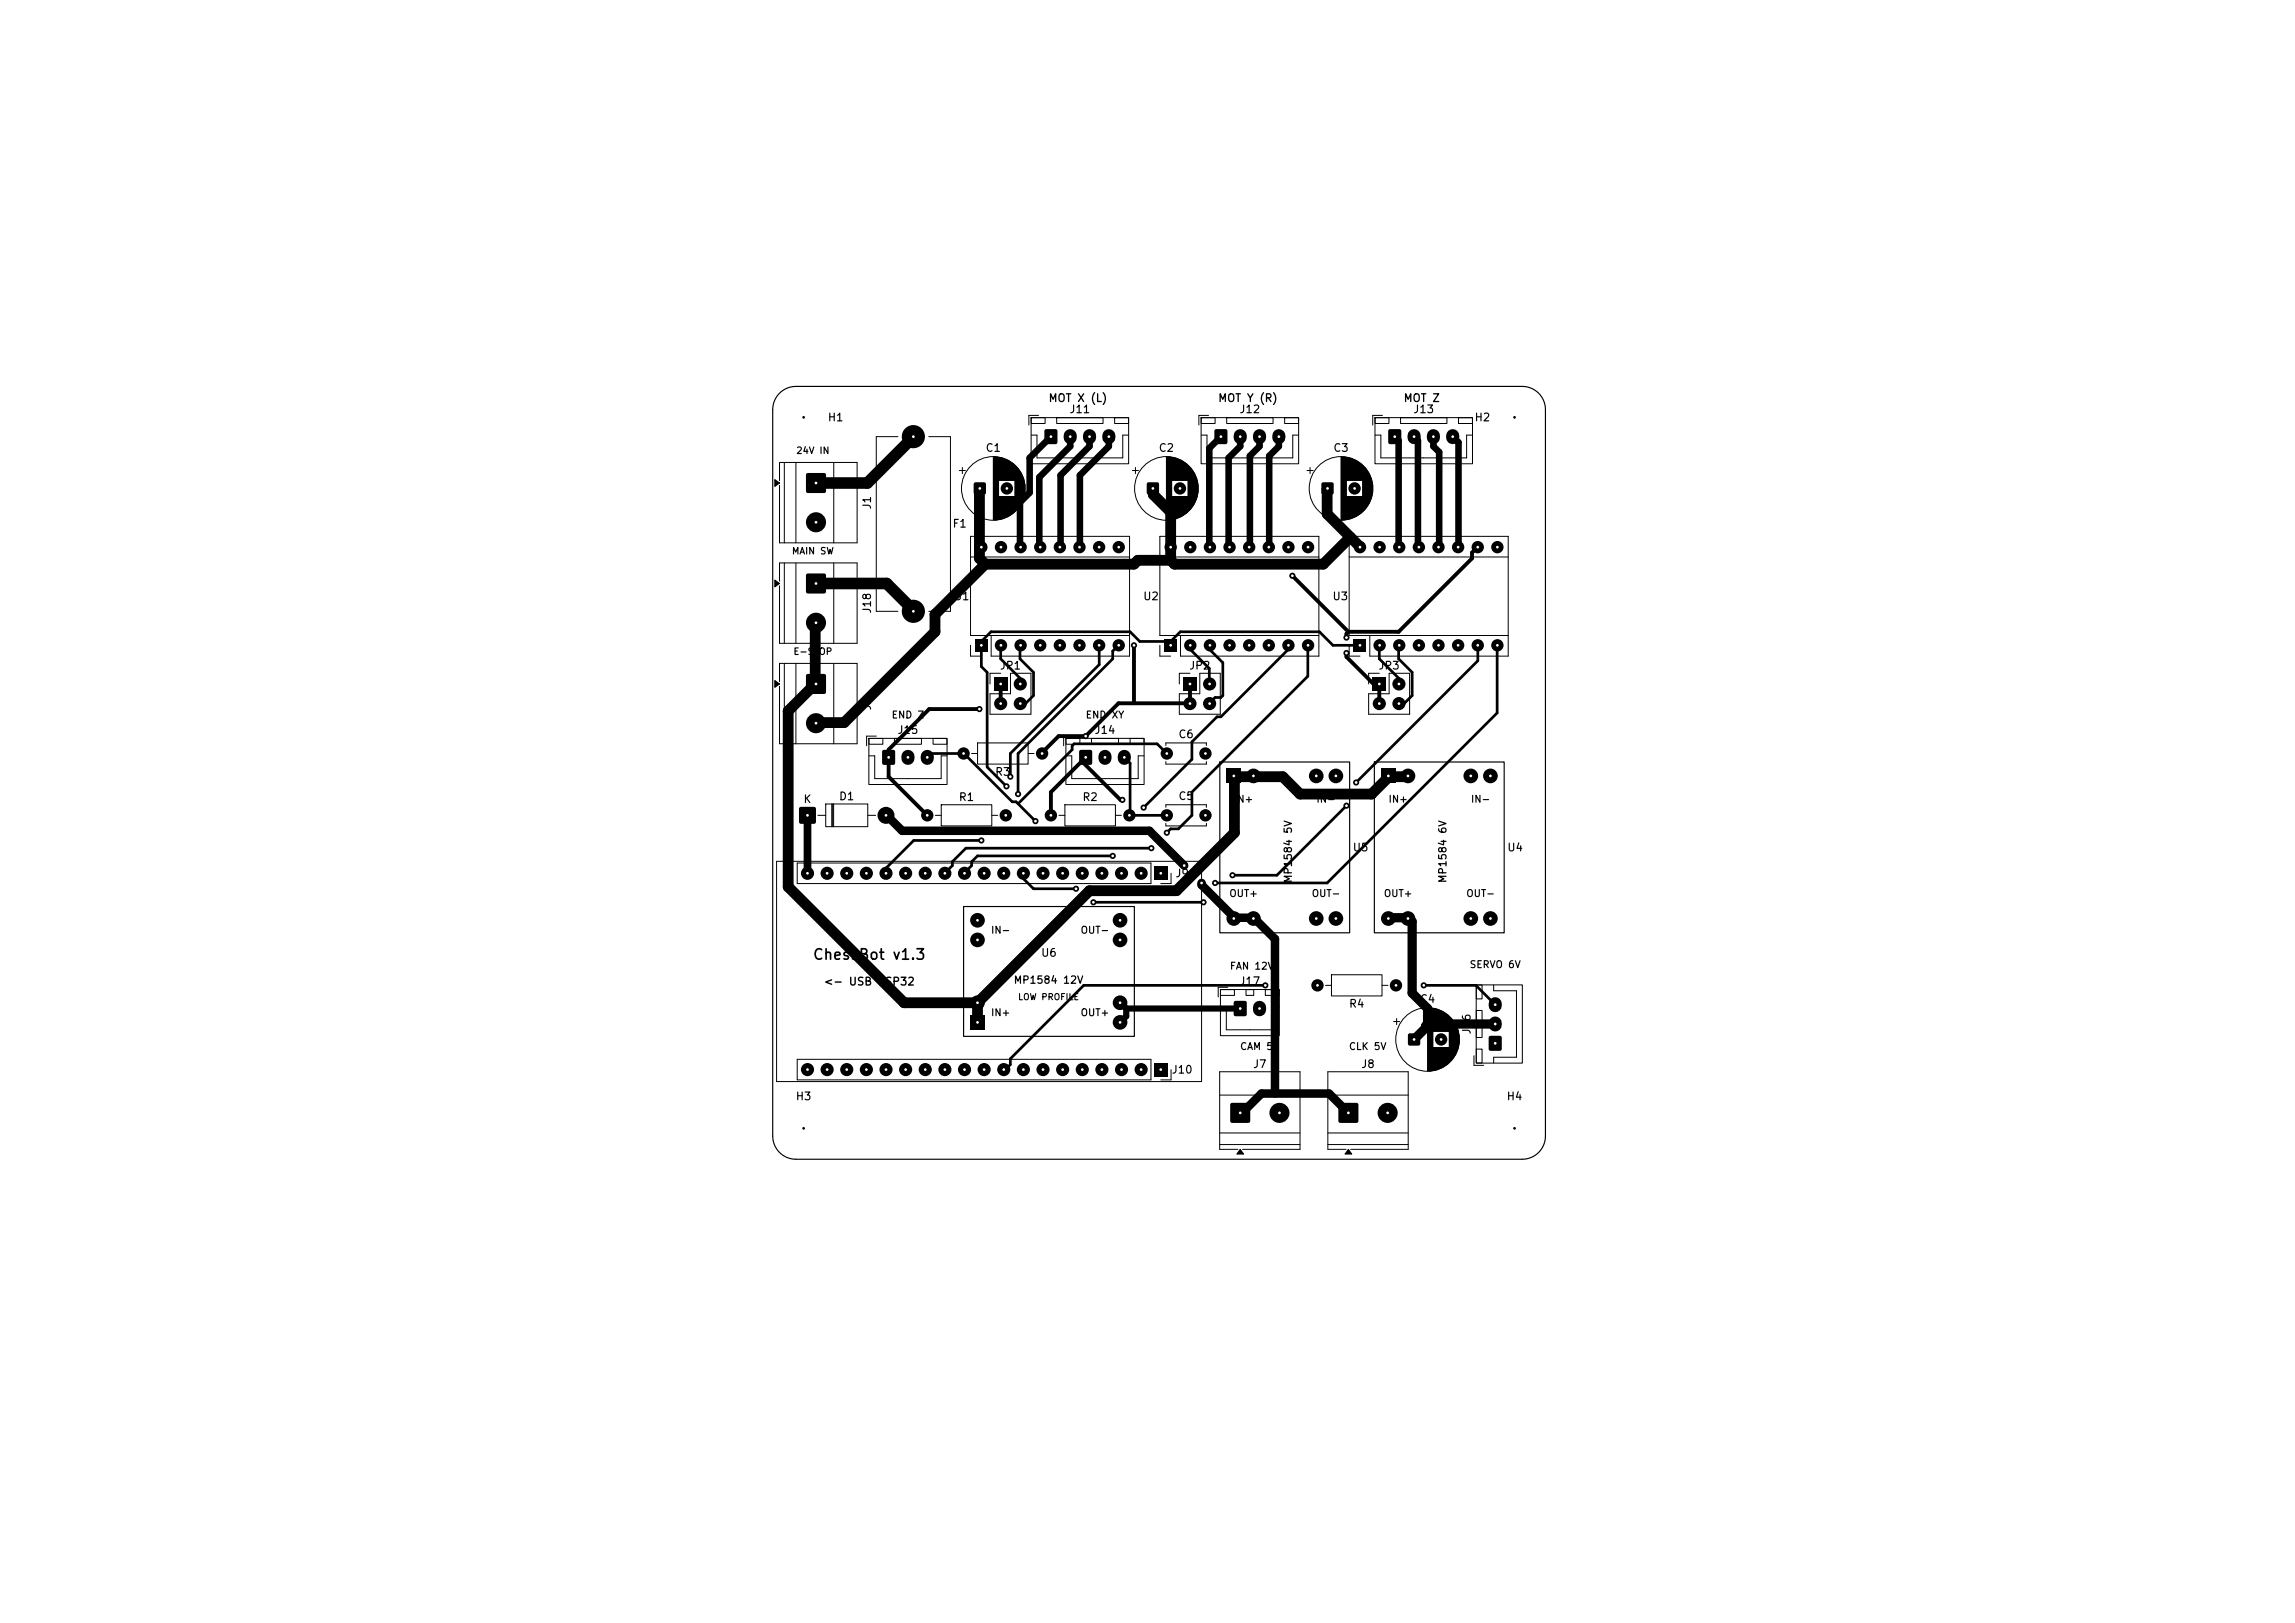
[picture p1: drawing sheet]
<svg xmlns="http://www.w3.org/2000/svg" width="297mm" height="210mm" viewBox="0 0 297 210" stroke-linecap="round" stroke-linejoin="round" font-family="sans-serif">
<defs><g id="words">
<text font-size="1.3" x="105.1" y="124.5">ChessBot v1.3</text>
<g font-size="1">
<text x="135.6" y="52.3">MOT X (L)</text>
<text x="138.3" y="53.7">J11</text>
<text x="157.6" y="52.3">MOT Y (R)</text>
<text x="160.3" y="53.7">J12</text>
<text x="181.6" y="52.3">MOT Z</text>
<text x="182.8" y="53.7">J13</text>
<text x="107" y="54.8">H1</text>
<text x="127.5" y="58.7">C1</text>
<text x="149.9" y="58.7">C2</text>
<text x="172.5" y="58.7">C3</text>
<text x="190.7" y="54.8">H2</text>
<text x="113" y="66" transform="rotate(-90 113 66)">J1</text>
<text x="123.2" y="68.5">F1</text>
<text x="123.4" y="77.9">U1</text>
<text x="147.9" y="77.9">U2</text>
<text x="172.4" y="77.9">U3</text>
<text x="113" y="79.5" transform="rotate(-90 113 79.5)">J18</text>
<text x="129.3" y="86.9">JP1</text>
<text x="153.8" y="86.9">JP2</text>
<text x="178.3" y="86.9">JP3</text>
<text x="113" y="92" transform="rotate(-90 113 92)">J2</text>
<text x="116.1" y="95.2">J15</text>
<text x="141.6" y="95.2">J14</text>
<text x="152.4" y="95.8">C6</text>
<text x="128.7" y="100.6">R3</text>
<text x="103.9" y="104.2">K</text>
<text x="108.5" y="103.8">D1</text>
<text x="124" y="103.9">R1</text>
<text x="140" y="103.9">R2</text>
<text x="152.4" y="103.8">C5</text>
<text x="152" y="113.8">J9</text>
<text x="175" y="110.4">U5</text>
<text x="195" y="110.4">U4</text>
<text x="167.4" y="114.3" transform="rotate(-90 167.4 114.3)">MP1584 5V</text>
<text x="187.4" y="114.3" transform="rotate(-90 187.4 114.3)">MP1584 6V</text>
<text x="134.7" y="124">U6</text>
<text x="106.5" y="127.8">&lt;- USB ESP32</text>
<text x="131.1" y="127.5">MP1584 12V</text>
<text x="160.3" y="127.7">J17</text>
<text x="174.5" y="130.6">R4</text>
<text x="183.7" y="130">C4</text>
<text x="190.6" y="133.9" transform="rotate(-90 190.6 133.9)">J16</text>
<text x="102.9" y="142.6">H3</text>
<text x="151.6" y="139.2">J10</text>
<text x="162.1" y="138.4">J7</text>
<text x="176.1" y="138.4">J8</text>
<text x="194.9" y="142.6">H4</text>
</g>
<g font-size=".9">
<text x="103" y="58.9">24V IN</text>
<text x="102.4" y="71.9">MAIN SW</text>
<text x="102.6" y="84.9">E-STOP</text>
<text x="115.3" y="93.2">END Z</text>
<text x="140.4" y="93.2">END XY</text>
<text x="159.6" y="104.1">IN+</text>
<text x="170.3" y="104.1">IN-</text>
<text x="179.6" y="104.1">IN+</text>
<text x="190.3" y="104.1">IN-</text>
<text x="159" y="116.3">OUT+</text>
<text x="169.7" y="116.3">OUT-</text>
<text x="179" y="116.3">OUT+</text>
<text x="189.7" y="116.3">OUT-</text>
<text x="128.2" y="121">IN-</text>
<text x="139.8" y="121">OUT-</text>
<text x="159.1" y="125.7">FAN 12V</text>
<text x="190.1" y="125.5">SERVO 6V</text>
<text x="128.2" y="131.7">IN+</text>
<text x="139.8" y="131.7">OUT+</text>
<text x="160.4" y="136.1">CAM 5V</text>
<text x="174.5" y="136.1">CLK 5V</text>
</g>
<text font-size=".8" x="131.7" y="129.6">LOW PROFILE</text>
</g></defs>
<g fill="#000">
<path d="M135.2 55.6l.2-.1 1.4 .1v.2v1.4v.2l-.2 .1-1.4-.1-.1-.2v-1.4zM157.2 55.6l.2-.1 1.4 .1v.2v1.4v.2l-.2 .1-1.4-.1-.1-.2v-1.4zM179.7 55.6l.2-.1 1.4 .1 .1 .2v1.4l-.1 .2-.2 .1-1.4-.1-.1-.2v-1.4zM100.3 75.1l.6 .4-.6 .4zM100.3 62.1l.6 .4-.6 .4zM104.4 74.3l.1-.1h2.1l.2 .1 .1 .2v2.1l-.1 .1-.2 .1h-2.1l-.1-.1-.1-.1v-2.1zM104.4 61.3l.1-.1h2.1l.2 .1 .1 .2v2.1l-.1 .1-.2 .1h-2.1l-.1-.1-.1-.1v-2.1zM126.1 62.5l.1-.1 1.3 .1 .1 .2-.1 1.2-.1 .1-1.3-.1-.1-.1zM148.5 62.5l.1-.1 1.3 .1 .1 .2-.1 1.2-.2 .1-1.2-.1-.1-.1zM171.1 62.5l.1-.1 1.3 .1 .1 .2-.1 1.2-.2 .1-1.2-.1-.1-.1zM100.3 88.1l.6 .4-.6 .4zM104.4 87.3l.1-.1h2.1l.2 .1 .1 .2v2.1l-.1 .1-.2 .1h-2.1l-.1-.1-.1-.1v-2.1z"/>
<path d="M114.2 97.1l.2-.1 1.4 .1v.2v1.4v.2l-.2 .1-1.4-.1-.1-.2v-1.4zM126.2 82.7h1.6v1.6h-1.6zM128.6 87.7h1.7v1.7h-1.7zM139.7 97.1l.2-.1 1.4 .1v.2v1.4v.2l-.2 .1-1.4-.1v-.2v-1.4zM150.7 82.7h1.6v1.6h-1.6zM153.2 87.7h1.6v1.7h-1.6zM175.2 82.7h1.6v1.6h-1.6zM177.6 87.7h1.7v1.7h-1.7zM103.5 104.5l.1-.1h1.8l.1 .1 .1 .2v1.7l-.1 .1-.1 .1h-1.8l-.1-.1-.1-.1v-1.7zM149.4 112.2h1.7v1.7h-1.7zM158.7 99.5h1.9v1.9h-1.9zM178.7 99.5h1.9v1.9h-1.9z"/>
<path d="M125.5 131.3h1.9v1.9h-1.9zM149.4 137.6h1.7v1.7h-1.7zM159.7 129.6l.2-.1 1.4 .1v.2v1.5v.1l-.2 .1-1.4-.1v-.1v-1.5zM182.3 133.8l.2-.1 1.2 .1 .1 .2-.1 1.2-.1 .1-1.3-.1-.1-.1zM192.7 134.1l.2-.1 1.4 .1 .1 .2v1.4l-.1 .2-.2 .1-1.4-.1-.1-.2v-1.4zM159.3 142.8l.1-.1h2.1l.2 .1 .1 .2v2.1l-.1 .1-.2 .1h-2.1l-.1-.1-.1-.1v-2.1zM160.5 148.7l.4 .6h-.8zM173.3 142.8l.1-.1h2.1l.2 .1 .1 .2v2.1l-.1 .1-.2 .1h-2.1l-.1-.1-.1-.1v-2.1zM174.5 148.7l.4 .6h-.8z"/>
<circle cx="118.2" cy="56.5" r="1.5"/>
<circle cx="105.6" cy="67.6" r="1.3"/>
<circle cx="118.2" cy="79.1" r="1.5"/>
<circle cx="127" cy="70.8" r=".8"/>
<circle cx="129.5" cy="70.8" r=".8"/>
<circle cx="130.3" cy="63.2" r=".8"/>
<circle cx="132.1" cy="70.8" r=".8"/>
<circle cx="134.6" cy="70.8" r=".8"/>
<circle cx="137.2" cy="70.8" r=".8"/>
<circle cx="139.7" cy="70.8" r=".8"/>
<circle cx="142.2" cy="70.8" r=".8"/>
<circle cx="144.8" cy="70.8" r=".8"/>
<circle cx="151.5" cy="70.8" r=".8"/>
<circle cx="152.7" cy="63.2" r=".8"/>
<circle cx="154" cy="70.8" r=".8"/>
<circle cx="156.6" cy="70.8" r=".8"/>
<circle cx="159.1" cy="70.8" r=".8"/>
<circle cx="161.7" cy="70.8" r=".8"/>
<circle cx="164.2" cy="70.8" r=".8"/>
<circle cx="166.7" cy="70.8" r=".8"/>
<circle cx="167.3" cy="74.5" r=".4"/>
<circle cx="169.3" cy="70.8" r=".8"/>
<circle cx="175.3" cy="63.2" r=".8"/>
<circle cx="176" cy="70.8" r=".8"/>
<circle cx="178.5" cy="70.8" r=".8"/>
<circle cx="181.1" cy="70.8" r=".8"/>
<circle cx="183.6" cy="70.8" r=".8"/>
<circle cx="186.2" cy="70.8" r=".8"/>
<circle cx="188.7" cy="70.8" r=".8"/>
<circle cx="191.2" cy="70.8" r=".8"/>
<circle cx="193.8" cy="70.8" r=".8"/>
<circle cx="105.6" cy="80.6" r="1.3"/>
<circle cx="105.6" cy="93.6" r="1.3"/>
<circle cx="124.7" cy="97.5" r=".8"/>
<circle cx="126.7" cy="91.8" r=".4"/>
<circle cx="129.5" cy="91" r=".85"/>
<circle cx="129.5" cy="83.5" r=".8"/>
<circle cx="132" cy="88.5" r=".85"/>
<circle cx="132" cy="91" r=".85"/>
<circle cx="132.1" cy="83.5" r=".8"/>
<circle cx="134.6" cy="83.5" r=".8"/>
<circle cx="134.9" cy="97.5" r=".8"/>
<circle cx="137.2" cy="83.5" r=".8"/>
<circle cx="139.7" cy="83.5" r=".8"/>
<circle cx="140.5" cy="95.3" r=".4"/>
<circle cx="142.2" cy="83.5" r=".8"/>
<circle cx="144.8" cy="83.5" r=".8"/>
<circle cx="146.8" cy="83.5" r=".4"/>
<circle cx="151" cy="97.5" r=".8"/>
<circle cx="154" cy="91" r=".85"/>
<circle cx="154" cy="83.5" r=".8"/>
<circle cx="156" cy="97.5" r=".8"/>
<circle cx="156.5" cy="88.5" r=".85"/>
<circle cx="156.5" cy="91" r=".85"/>
<circle cx="156.6" cy="83.5" r=".8"/>
<circle cx="159.1" cy="83.5" r=".8"/>
<circle cx="161.7" cy="83.5" r=".8"/>
<circle cx="164.2" cy="83.5" r=".8"/>
<circle cx="166.7" cy="83.5" r=".8"/>
<circle cx="169.3" cy="83.5" r=".8"/>
<circle cx="174.3" cy="84.5" r=".4"/>
<circle cx="174.3" cy="82.5" r=".4"/>
<circle cx="178.5" cy="91" r=".85"/>
<circle cx="178.5" cy="83.5" r=".8"/>
<circle cx="181" cy="91" r=".85"/>
<circle cx="181" cy="88.5" r=".85"/>
<circle cx="181.1" cy="83.5" r=".8"/>
<circle cx="183.6" cy="83.5" r=".8"/>
<circle cx="186.2" cy="83.5" r=".8"/>
<circle cx="188.7" cy="83.5" r=".8"/>
<circle cx="191.2" cy="83.5" r=".8"/>
<circle cx="193.8" cy="83.5" r=".8"/>
<circle cx="104.5" cy="113" r=".85"/>
<circle cx="107" cy="113" r=".85"/>
<circle cx="109.6" cy="113" r=".85"/>
<circle cx="112.1" cy="113" r=".85"/>
<circle cx="114.7" cy="113" r=".85"/>
<circle cx="114.7" cy="105.5" r="1.1"/>
<circle cx="117.2" cy="113" r=".85"/>
<circle cx="119.7" cy="113" r=".85"/>
<circle cx="120" cy="105.5" r=".8"/>
<circle cx="122.3" cy="113" r=".85"/>
<circle cx="124.8" cy="113" r=".85"/>
<circle cx="126.5" cy="119.1" r=".95"/>
<circle cx="127" cy="108.8" r=".4"/>
<circle cx="127.4" cy="113" r=".85"/>
<circle cx="129.9" cy="113" r=".85"/>
<circle cx="130.2" cy="105.5" r=".8"/>
<circle cx="130.2" cy="101.8" r=".4"/>
<circle cx="130.8" cy="100.5" r=".4"/>
<circle cx="131.7" cy="102.8" r=".4"/>
<circle cx="132.4" cy="113" r=".85"/>
<circle cx="134" cy="106.2" r=".4"/>
<circle cx="135" cy="113" r=".85"/>
<circle cx="136" cy="105.5" r=".8"/>
<circle cx="137.5" cy="113" r=".85"/>
<circle cx="139.3" cy="115" r=".4"/>
<circle cx="140.1" cy="113" r=".85"/>
<circle cx="141.5" cy="116.8" r=".4"/>
<circle cx="142.6" cy="113" r=".85"/>
<circle cx="144" cy="110.8" r=".4"/>
<circle cx="144.9" cy="119.1" r=".95"/>
<circle cx="145.1" cy="113" r=".85"/>
<circle cx="145.2" cy="103.5" r=".4"/>
<circle cx="146.2" cy="105.5" r=".8"/>
<circle cx="147.7" cy="113" r=".85"/>
<circle cx="148" cy="104.5" r=".4"/>
<circle cx="149" cy="109.8" r=".4"/>
<circle cx="151" cy="107.8" r=".4"/>
<circle cx="151" cy="105.5" r=".8"/>
<circle cx="153.2" cy="112" r=".5"/>
<circle cx="155.5" cy="114.3" r=".5"/>
<circle cx="155.7" cy="116.8" r=".4"/>
<circle cx="156" cy="105.5" r=".8"/>
<circle cx="157.3" cy="114.2" r=".4"/>
<circle cx="159.5" cy="113.2" r=".4"/>
<circle cx="159.7" cy="118.8" r=".95"/>
<circle cx="162.2" cy="118.8" r=".95"/>
<circle cx="162.2" cy="100.4" r=".95"/>
<circle cx="170.3" cy="118.8" r=".95"/>
<circle cx="170.3" cy="100.4" r=".95"/>
<circle cx="172.9" cy="118.8" r=".95"/>
<circle cx="172.9" cy="100.4" r=".95"/>
<circle cx="174.3" cy="104.2" r=".4"/>
<circle cx="175.5" cy="101.2" r=".4"/>
<circle cx="179.7" cy="118.8" r=".95"/>
<circle cx="182.2" cy="118.8" r=".95"/>
<circle cx="182.2" cy="100.4" r=".95"/>
<circle cx="190.3" cy="118.8" r=".95"/>
<circle cx="190.3" cy="100.4" r=".95"/>
<circle cx="192.9" cy="118.8" r=".95"/>
<circle cx="192.9" cy="100.4" r=".95"/>
<circle cx="104.5" cy="138.4" r=".85"/>
<circle cx="107" cy="138.4" r=".85"/>
<circle cx="109.6" cy="138.4" r=".85"/>
<circle cx="112.1" cy="138.4" r=".85"/>
<circle cx="114.7" cy="138.4" r=".85"/>
<circle cx="117.2" cy="138.4" r=".85"/>
<circle cx="119.7" cy="138.4" r=".85"/>
<circle cx="122.3" cy="138.4" r=".85"/>
<circle cx="124.8" cy="138.4" r=".85"/>
<circle cx="126.5" cy="129.7" r=".95"/>
<circle cx="126.5" cy="121.6" r=".95"/>
<circle cx="127.4" cy="138.4" r=".85"/>
<circle cx="129.9" cy="138.4" r=".85"/>
<circle cx="132.4" cy="138.4" r=".85"/>
<circle cx="135" cy="138.4" r=".85"/>
<circle cx="137.5" cy="138.4" r=".85"/>
<circle cx="140.1" cy="138.4" r=".85"/>
<circle cx="142.6" cy="138.4" r=".85"/>
<circle cx="144.9" cy="129.7" r=".95"/>
<circle cx="144.9" cy="132.3" r=".95"/>
<circle cx="144.9" cy="121.6" r=".95"/>
<circle cx="145.1" cy="138.4" r=".85"/>
<circle cx="147.7" cy="138.4" r=".85"/>
<circle cx="163.7" cy="127.5" r=".4"/>
<circle cx="170.5" cy="127.5" r=".8"/>
<circle cx="180.7" cy="127.5" r=".8"/>
<circle cx="184.2" cy="127.5" r=".4"/>
<circle cx="186.5" cy="134.5" r=".8"/>
<circle cx="165.6" cy="144" r="1.3"/>
<circle cx="179.6" cy="144" r="1.3"/>
</g>
<g fill="none" stroke="#000" stroke-width="1.7">
<path d="M138.5 56.4v.2M141 56.4v.2M143.5 56.4v.2M160.5 56.4v.2M163 56.4v.2M165.5 56.4v.2M183 56.4v.2M185.5 56.4v.2M188 56.4v.2M117.5 97.9v.2M120 97.9v.2M143 97.9v.2"/>
<path d="M145.5 97.9v.2M163 130.4v.3M193.5 129.9v.2M193.5 132.4v.2"/>
</g>
<path d="M136 56.5l-2.8 2.8v4.5l-1.2 1.2v5.8h.1M138.5 56.5v1.3l-4 4v9h.1M141 56.5v1.3l-3.8 3.7v9.3M143.5 56.5v1.3l-3.8 3.7v9.3M158 56.5l-1.5 1.5v12.8h.1M160.5 56.5v1.3l-1.5 1.5v11.5h.1M163 56.5v1.3l-1.3 1.2v11.8M165.5 56.5v1.3l-1.2 1.2-.1 11.8M180.5 56.5l.5 .5v13.8h.1M183 56.5l.5 .5v13.8h.1M185.5 56.5v1.3l.8 .7v12.3h-.1M188 56.5l.7 .8v13.5" fill="none" stroke="#000" stroke-width=".85"/>
<g fill="none" stroke="#000" stroke-width=".35">
<path d="M120 98l.5-.5h4.2l6.3 6.3h.5l2.5 2.5M129.5 83.5v1.8l2.5 2.5v.7M132.1 83.5h-.1v1.8l1.7 1.7v3l-.9 1h-.8M142.2 83.5v2.5l-11.4 11.5v3M144.8 83.5l-.8 .8v1l-12.3 12.2v5.3M145.5 98l.7 .8v6.7M151 97.5l-1.3-1.2h-10.7l-.3 .2v.5l-7 7M151.5 83l1.3-1.2h17.9l1.8 1.7h3.5M151.5 83h-4l-1.3-1.2h-18l-1.2 1.2v3.3l.8 .7v12.3l2.4 2.5M151.5 83v.5M154 83.5v.5l2.5 2.5v2M156.6 83.5h-.1v.5l1.7 1.8v4.2l-.2 .3h-.8l-.7 .7"/>
<path d="M166.7 83.5h.1M166.8 83.5v.5l-8.8 8.8h-.5l-3.2 3.2v2.3l-6.3 6.2M169.3 83.5l-.1 4-14.9 15v3l-1.8 1.8h-1l-.5 .5M178.5 83.5v1.8l2.5 2.5v.7M181.1 83.5h-.1v1.8l1.8 1.7v3l-1.1 1h-.7M191.2 83.5h.1M191.2 83.5v2l-15.7 15.8M193.8 83.5v8.8l-22.1 22h-14.5M127 108.8h-8.8l-3.5 3.5v.7M132.4 113l.1 .8 1.2 1.2h5.6M141.5 116.8h14.2M144 110.8h-17.5l-.7 .7v.5l-1.1 1h.1"/>
<path d="M146.2 105.5h4.8M149 109.8h-24l-1.8 1.7v.5l-.9 1M174.2 104.3l-9 9h-5.7M163.7 127.5h-23.5l-9.4 9.5v.8l-.8 .7-.1-.1M184.2 127.5h6.8l2.5 2.5"/>
</g>
<path d="M118.2 56.5l-6 6h-6.7M105.5 75.5h9.2l3.5 3.5v.1" fill="none" stroke="#000" stroke-width="1.5"/>
<g fill="none" stroke="#000" stroke-width="1.4">
<path d="M126.7 70.8h.3M126.8 63.2l-.1 9.1 .8 .7M127.5 73l-6.5 6.5v2.3l-11.7 11.7h-3.8l.1 .1M149.2 63.2l.1 .8 2.2 2.3v6.2M151.5 72.5h-4.3l-.5 .5h-19.2M171.8 63.2l-.1 3.3 4.3 4.3M174.7 69.5l-3.5 3.5h-19.2l-.5-.5M105.5 88.5h.1M105.5 88.5l-3.5 3.5v22.8l15 15h9.5M105.6 80.6l-.1-.1v8M159.7 100.4v.1M159.7 100.5v7.3l-7.5 7.5h-11.2l-14.5 14.5"/>
<path d="M159.7 100.5h6.3l2.2 2.3h9.3l2.3-2.3M162.2 100.4v.1M179.7 100.4l.1 .1M182.2 100.4v.1h-2.4M126.5 129.8v2.5"/>
</g>
<path d="M114.7 105.5l2 2h32l4.5 4.5M155.5 114.3v.2l4.2 4.3M159.7 118.8h2.5M159.7 118.8v.1M162.2 118.8l2.8 2.7v20M162.2 118.8v.1M160.5 144h.2l2.5-2.5h8.8l2.5 2.5" fill="none" stroke="#000" stroke-width="1.1"/>
<path d="M144.9 129.8l.8 .7M145.7 130.5h14.8M145.7 130.5v1l-.8 .8" fill="none" stroke="#000" stroke-width=".8"/>
<path d="M182.2 118.8l.6 .5v9.2l1.9 2v2M182.2 118.8v.1M182.2 118.8h-2.4l-.1 .1M184.7 132.5l-.2 .3v.2l-1.5 1.5M184.7 132.5h8.8" fill="none" stroke="#000" stroke-width="1.2"/>
<path d="M104.5 105.5v7.5" fill="none" stroke="#000" stroke-width="1"/>
<path d="M167.2 74.5l7.3 7.3M191.2 70.8l-.7 .7v.8l-9.5 9.5h-6.5M126.7 91.8h-6.5l-5.2 5.2v3.5l5 5M129.5 88.5v2.5M140 98.5l5 5h.2M140.5 98l-4.5 4.5v3M146.7 83.5v7.5M154 88.5v2.5M154 91h-9.3l-4.2 4.3h-3.5l-2.3 2.2h.2M174.2 84.5v.5l3.5 3.5h.8v2.5M174.5 81.8l-.3 .2v.5" fill="none" stroke="#000" stroke-width=".5"/>
<g fill="none" stroke="#000" stroke-width=".13">
<path d="M101.5 59.8v10.4M103 59.8v10.4M107.9 59.8v10.4M116.2 56.5h-2.8v22.6h2.8M120.2 56.5h2.8v22.6h-2.8M128.5 59.1v8.2M128.6 59.1v8.2M128.7 59.1v8.2M128.8 59.1v8.2M128.9 59.1v8.2M129 59.1v8.2M129.1 59.2v8"/>
<path d="M129.2 59.2v8M129.3 59.2v3M129.4 59.2v3M129.5 59.2v3M129.6 59.3v2.9M129.7 59.3v2.9M129.8 59.3v2.9M129.9 59.3v2.9M129.9 59.4v2.8M130 59.4v2.8M130.1 59.4v2.8M130.2 59.5v2.7"/>
<path d="M130.3 59.5v2.7M130.4 59.6v2.6M130.5 59.6v2.6M130.6 59.7v2.5M130.7 59.7v2.5M130.8 59.8v2.4M130.9 59.8v2.4M130.9 59.9v2.3M131 59.9v2.3M131 60v2.2M131.1 60v2.2M133.4 54h12.7v6h-12.7z"/>
<path d="M133.5 56.3h.7v3h11.1v-3h.7M133.5 54h1.7v.8h-1.7zM134.4 53.8h-1.2v1.2M136.8 54h6v.8h-6zM144.2 54h1.8v.8h-1.8zM150.9 59.1v8.2M151 59.1v8.2M151.1 59.1v8.2M151.2 59.1v8.2M151.3 59.1v8.2M151.4 59.1v8.2M151.5 59.2v8"/>
<path d="M151.6 59.2v8M151.7 59.2v3M151.8 59.2v3M151.9 59.2v3M152 59.2v3M152 59.3v2.9M152.1 59.3v2.9M152.2 59.3v2.9M152.3 59.3v2.9M152.3 59.4v2.8M152.4 59.4v2.8M152.5 59.4v2.8"/>
<path d="M152.6 59.5v2.7M152.7 59.5v2.7M152.8 59.5v2.7M152.8 59.6v2.6M152.9 59.6v2.6M153 59.7v2.5M153.1 59.7v2.5M153.2 59.8v2.4M153.3 59.8v2.4M153.3 59.9v2.3M153.4 59.9v2.3M153.4 60v2.2"/>
<path d="M153.5 60v2.2M155.4 54h12.7v6h-12.7zM155.5 56.3h.7v3h11.1v-3h.7M155.5 54h1.7v.8h-1.7zM156.4 53.8h-1.3v1.2M158.7 54h6v.8h-6zM166.3 54h1.7v.8h-1.7zM173.6 59.1v8.2M173.7 59.1v8.2M173.8 59.1v8.2M173.9 59.1v8.2M174 59.1v8.2"/>
<path d="M174.1 59.2v8M174.2 59.2v8M174.3 59.2v3M174.4 59.2v3M174.5 59.2v3M174.6 59.3v2.9M174.7 59.3v2.9M174.8 59.3v2.9M174.9 59.3v2.9M174.9 59.4v2.8M175 59.4v2.8M175.1 59.4v2.8"/>
<path d="M175.2 59.4v2.8M175.2 59.5v2.7M175.3 59.5v2.7M175.4 59.6v2.6M175.5 59.6v2.6M175.6 59.7v2.5M175.7 59.7v2.5M175.7 59.8v2.4M175.8 59.8v2.4M175.9 59.8v2.4M175.9 59.9v2.3M176 59.9v2.3"/>
<path d="M176 60v2.2M176.1 60v2.2M177.9 54h12.7v6h-12.7zM177.9 56.3h.8v3h11.1v-3h.8M178 54h1.7v.8h-1.7zM178.9 53.8h-1.3v1.2M181.3 54h6v.8h-6zM188.7 54h1.9v.8h-1.9zM100.3 75.1l.6 .4-.6 .4zM100.3 62.1l.6 .4-.6 .4zM100.9 62.2v-2.4h10v10.4h-10v-7.4M100.9 75.2v-2.4h10v10.4h-10v-7.4"/>
<path d="M101.5 72.8v10.4M103 72.8v10.4M107.9 72.8v10.4M124.1 60.9h.8M124.5 60.5v.8M125.6 72.1h20.6M129.3 64.2v3M129.4 64.2v3M129.5 64.2v3M129.6 64.2v2.9M129.7 64.2v2.9M129.8 64.2v2.9"/>
<path d="M129.9 64.2v2.9M129.9 64.2v2.8M130 64.2v2.8M130.1 64.2v2.8M130.2 64.2v2.7M130.3 64.2v2.7M130.4 64.2v2.6M130.5 64.2v2.6M130.6 64.2v2.5M130.7 64.2v2.5M130.8 64.2v2.4M130.9 64.2v2.4"/>
<path d="M130.9 64.2v2.3M131 64.2v2.3M131.1 64.2v2.2M131.2 60v2.2M131.2 64.2v2.2M131.2 60.1v2.1M131.2 64.2v2.1M131.3 60.1v2.1M131.3 64.2v2.1M131.3 60.2v2M131.3 64.2v2M131.3 60.2v6"/>
<path d="M131.4 60.3v5.8M131.5 60.3v5.8M131.5 60.4v5.6M131.6 60.4v5.6M131.6 60.5v5.4M131.7 60.5v5.4M131.7 60.6v5.2M131.8 60.7v5M131.9 60.8v4.8M131.9 60.9v4.6M132 60.9v4.6M132 61v4.4"/>
<path d="M132.1 61.1v4.2M132.1 61.2v4M132.2 61.3v3.8M132.2 61.4v3.6M132.3 61.5v3.4M132.3 61.6v3.2M132.4 61.6v3.2M132.4 61.7v3M132.4 61.9v2.6M132.5 62v2.4M132.5 62.1v2.2M132.5 62.3v1.8"/>
<path d="M132.6 62.4v1.6M132.6 62.7v1M146.5 60.9h.8M146.9 60.5v.8M150.1 72.1h20.6M151.7 64.2v3M151.8 64.2v3M151.9 64.2v3M152 64.2v3M152 64.2v2.9M152.1 64.2v2.9M152.2 64.2v2.9"/>
<path d="M152.3 64.2v2.9M152.3 64.2v2.8M152.4 64.2v2.8M152.5 64.2v2.8M152.6 64.2v2.7M152.7 64.2v2.7M152.8 64.2v2.7M152.8 64.2v2.6M152.9 64.2v2.6M153 64.2v2.5M153.1 64.2v2.5M153.2 64.2v2.4"/>
<path d="M153.3 64.2v2.4M153.3 64.2v2.3M153.4 64.2v2.3M153.5 64.2v2.2M153.6 60v2.2M153.6 64.2v2.2M153.6 60.1v2.1M153.6 64.2v2.1M153.7 60.1v2.1M153.7 64.2v2.1M153.7 60.2v2M153.7 64.2v2"/>
<path d="M153.7 60.2v6M153.8 60.3v5.8M153.9 60.3v5.8M153.9 60.4v5.6M154 60.5v5.4M154.1 60.5v5.4M154.1 60.6v5.2M154.2 60.7v5M154.3 60.8v4.8M154.3 60.9v4.6M154.4 61v4.4M154.5 61.1v4.2"/>
<path d="M154.5 61.2v4M154.6 61.3v3.8M154.6 61.4v3.6M154.7 61.5v3.4M154.7 61.6v3.2M154.8 61.7v3M154.8 61.9v2.6M154.9 62v2.4M154.9 62.1v2.2M154.9 62.3v1.8M155 62.4v1.6M155 62.7v1"/>
<path d="M169.1 60.9h.8M169.5 60.5v.8M174.3 64.2v3M174.4 64.2v3M174.5 64.2v3M174.6 64.2v2.9M174.6 72.1h20.6M174.7 64.2v2.9M174.8 64.2v2.9M174.9 64.2v2.9M174.9 64.2v2.8M175 64.2v2.8"/>
<path d="M175.1 64.2v2.8M175.2 64.2v2.8M175.2 64.2v2.7M175.3 64.2v2.7M175.4 64.2v2.6M175.5 64.2v2.6M175.6 64.2v2.5M175.7 64.2v2.5M175.7 64.2v2.4M175.8 64.2v2.4M175.9 64.2v2.4M175.9 64.2v2.3"/>
<path d="M176 64.2v2.3M176.1 64.2v2.2M176.2 60.1v2.1M176.2 64.2v2.1M176.3 60.1v2.1M176.3 64.2v2.1M176.3 60.2v2M176.3 64.2v2M176.3 60.2v6M176.4 60.3v5.8M176.5 60.3v5.8M176.5 60.4v5.6"/>
<path d="M176.6 60.5v5.4M176.7 60.5v5.4M176.7 60.6v5.2M176.8 60.6v5.2M176.8 60.7v5M176.9 60.8v4.8M176.9 60.9v4.6M177 61v4.4M177.1 61.1v4.2M177.1 61.2v4M177.2 61.3v3.8M177.2 61.4v3.6"/>
<path d="M177.3 61.5v3.4M177.3 61.6v3.2M177.4 61.6v3.2M177.4 61.7v3M177.4 61.9v2.6M177.5 62v2.4M177.5 62.1v2.2M177.6 62.3v1.8M177.6 62.4v1.6M177.6 62.7v1M100.3 88.1l.6 .4-.6 .4zM100.9 88.2v-2.4h10v10.4h-10v-7.4"/>
<path d="M101.5 85.8v10.4M103 85.8v10.4M107.9 85.8v10.4M112.4 95.5h10.2v6h-10.2zM112.4 97.8h.8v3h8.6v-3h.7M112.5 95.5h1.7v.8h-1.7zM113.4 95.3h-1.3v1.2M115.8 95.5h3.4v.8h-3.4zM120.8 95.5h1.7v.8h-1.7zM125.6 83.5v1.4h1.4M125.7 97.5h.8M126.5 96.1h6.6v2.8h-6.6z"/>
<path d="M128.3 82.2v2.7h17.9v-15.5h-20.6v12.8h20.6M129.5 87.1h-1.4v1.4M130.8 87.1h2.6v5.3h-5.3v-2.6h2.7zM133 97.5h.8M137.9 95.5h10.2v6h-10.2zM137.9 95.5h1.9v.8h-1.9zM137.9 97.8h.8v3h8.6v-3h.7M138.9 95.3h-1.3v1.2M141.2 95.5h3.6v.8h-3.6zM146.2 95.5h1.8v.8h-1.8zM150.1 83.5v1.4h1.4M150.9 96.5v-.4h5.2v.4"/>
<path d="M150.9 98.5v.4h5.2v-.4M152.8 82.2v2.7h17.9v-15.5h-20.6v12.8h20.6M154 87.1h-1.4v1.4M155.3 87.1h2.6v5.3h-5.3v-2.6h2.7zM174.6 83.5v1.4h1.4M177.1 89.8h2.7v-2.7h2.6v5.3h-5.3zM177.3 82.2v2.7h17.9v-15.5h-20.6v12.8h20.6M178.5 87.1h-1.4v1.4M100.5 111.5h55v28.5h-55zM103.2 111.7h45.7v2.6h-45.7zM105.8 105.5h1.1M106.9 104h5.4v3h-5.4z"/>
<path d="M107.6 104v3M107.8 104v3M107.9 104v3M112.3 105.5h1M121 105.5h.8M121.8 104.1h6.6v2.8h-6.6zM128.3 105.5h.8M137 105.5h.8M137.8 104.1h6.5v2.8h-6.5zM144.3 105.5h.8M150.9 104.5v-.4h5.2v.4M150.9 106.5v.4h5.2v-.4"/>
<path d="M151.6 113v1.3h-1.4M103.2 137.1h45.7v2.6h-45.7zM151.6 138.4v1.3h-1.4M157.9 128h7.7v6h-7.7zM157.9 128.1h1.8v.7h-1.8zM157.9 130.3h.8v3h6.1v-3h.7M158.9 127.8h-1.3v1.2M161.3 128.1h1v.7h-1zM163.7 128.1h1.9v.7h-1.9zM171.5 127.5h.8M172.3 126.1h6.6v2.8h-6.6zM178.8 127.5h.8"/>
<path d="M180.3 132.2h.8M180.7 131.8v.8M184.7 130.4v8.2M184.8 130.4v8.2M184.9 130.4v8.2M185 130.4v8.2M185.1 130.4v8.2M185.2 130.4v8.2M185.3 130.5v8M185.4 130.5v8M185.5 130.5v3M185.5 135.5v3"/>
<path d="M185.6 130.5v3M185.6 135.5v3M185.7 130.5v3M185.7 135.5v3M185.8 130.6v2.9M185.8 135.5v2.9M185.9 130.6v2.9M185.9 135.5v2.9M186 130.6v2.9M186 135.5v2.9M186.1 130.6v2.9M186.1 135.5v2.9"/>
<path d="M186.1 130.7v2.8M186.1 135.5v2.8M186.2 130.7v2.8M186.2 135.5v2.8M186.3 130.7v2.8M186.3 135.5v2.8M186.4 130.8v2.7M186.4 135.5v2.7M186.5 130.8v2.7M186.5 135.5v2.7M186.6 130.9v2.6M186.6 135.5v2.6"/>
<path d="M186.7 130.9v2.6M186.7 135.5v2.6M186.8 130.9v2.6M186.8 135.5v2.6M186.8 131v2.5M186.8 135.5v2.5M186.9 131v2.5M186.9 135.5v2.5M186.9 131.1v2.4M186.9 135.5v2.4M187 131.1v2.4M187 135.5v2.4"/>
<path d="M187.1 131.1v2.4M187.1 135.5v2.4M187.1 131.2v2.3M187.1 135.5v2.3M187.2 131.2v2.3M187.2 135.5v2.3M187.2 131.3v2.2M187.3 131.3v2.2M187.3 135.5v2.2M187.4 131.4v2.1M187.4 135.5v2.1M187.5 131.4v2.1"/>
<path d="M187.5 135.5v2.1M187.5 131.5v2M187.5 135.5v2M187.6 131.5v6M187.6 131.6v5.8M187.7 131.6v5.8M187.7 131.7v5.6M187.8 131.8v5.4M187.9 131.8v5.4M187.9 131.9v5.2M188 132v5M188.1 132.1v4.8"/>
<path d="M188.1 132.2v4.6M188.2 132.2v4.6M188.2 132.3v4.4M188.3 132.4v4.2M188.3 132.5v4M188.4 132.5v4M188.4 132.6v3.8M188.4 132.7v3.6M188.5 132.8v3.4M188.5 132.9v3.2M188.6 133v3M188.6 133.2v2.6"/>
<path d="M188.7 133.3v2.4M188.7 133.4v2.2M188.7 133.6v1.8M188.8 133.7v1.6M188.8 134v1M190.7 136.6v1.3h1.3M191 127.4h6v10.2h-6zM191 135.8h.8v1.7h-.8zM191 130.8h.8v3.4h-.8zM191 127.5h.8v1.7h-.8zM193.3 127.5v.7h3v8.6h-3v.8M157.8 141.7h10.4"/>
<path d="M157.8 146.6h10.4M157.8 148.1h10.4M160.2 148.7h-2.4v-10h10.4v10h-7.4M160.5 148.7l.4 .6h-.8zM171.8 141.7h10.4M171.8 146.6h10.4M171.8 148.1h10.4M174.2 148.7h-2.4v-10h10.4v10h-7.4M174.5 148.7l.4 .6h-.8z"/>
<circle cx="128.5" cy="63.2" r="4.1"/>
<circle cx="150.9" cy="63.2" r="4.1"/>
<circle cx="173.5" cy="63.2" r="4.1"/>
<circle cx="184.7" cy="134.5" r="4.1"/>
</g>
<path d="M100.9 50.9a3 3 0 0 1 2.1-.9h94a3 3 0 0 1 3 3v94a3 3 0 0 1-3 3h-94a3 3 0 0 1-3-3v-94a3 3 0 0 1 .9-2.1zM157.9 98.6h16.8v22.1h-16.8zM177.9 98.6h16.8v22.1h-16.8zM124.7 117.3h22.1v16.8h-22.1z" fill="none" stroke="#000" stroke-width=".15"/>
<g fill="#fff">
<circle cx="155.5" cy="114.2" r=".17"/>
<circle cx="153.2" cy="112" r=".18"/>
<circle cx="134" cy="106.2" r=".17"/>
<circle cx="163.7" cy="127.5" r=".17"/>
<circle cx="184.3" cy="127.5" r=".17"/>
<circle cx="130.2" cy="101.8" r=".17"/>
<circle cx="127" cy="108.8" r=".17"/>
<circle cx="131.8" cy="102.8" r=".17"/>
<circle cx="130.8" cy="100.5" r=".17"/>
<circle cx="149" cy="109.8" r=".17"/>
<circle cx="151" cy="107.8" r=".17"/>
<circle cx="144" cy="110.8" r=".17"/>
<circle cx="148" cy="104.5" r=".17"/>
<circle cx="157.3" cy="114.2" r=".17"/>
<circle cx="139.2" cy="115" r=".18"/>
<circle cx="175.5" cy="101.2" r=".17"/>
<circle cx="174.3" cy="104.2" r=".17"/>
<circle cx="159.5" cy="113.2" r=".17"/>
<circle cx="155.7" cy="116.8" r=".17"/>
<circle cx="141.5" cy="116.8" r=".17"/>
<circle cx="174.3" cy="82.5" r=".17"/>
<circle cx="174.3" cy="84.5" r=".17"/>
<circle cx="167.3" cy="74.5" r=".17"/>
<circle cx="140.5" cy="95.2" r=".17"/>
<circle cx="126.8" cy="91.7" r=".18"/>
<circle cx="145.2" cy="103.5" r=".18"/>
<circle cx="146.7" cy="83.5" r=".17"/>
<circle cx="176" cy="83.5" r=".18"/>
<circle cx="178.5" cy="83.5" r=".18"/>
<circle cx="181.1" cy="83.5" r=".18"/>
<circle cx="183.6" cy="83.5" r=".18"/>
<circle cx="186.2" cy="83.5" r=".18"/>
<circle cx="188.7" cy="83.5" r=".18"/>
<circle cx="191.2" cy="83.5" r=".18"/>
<circle cx="193.8" cy="83.5" r=".18"/>
<circle cx="193.8" cy="70.8" r=".18"/>
<circle cx="191.2" cy="70.8" r=".18"/>
<circle cx="188.7" cy="70.8" r=".18"/>
<circle cx="186.2" cy="70.8" r=".18"/>
<circle cx="183.6" cy="70.8" r=".18"/>
<circle cx="181.1" cy="70.8" r=".18"/>
<circle cx="178.5" cy="70.8" r=".18"/>
<circle cx="176" cy="70.8" r=".18"/>
<circle cx="171.8" cy="63.2" r=".17"/>
<circle cx="175.3" cy="63.2" r=".17"/>
<circle cx="178.5" cy="88.5" r=".17"/>
<circle cx="181" cy="88.5" r=".17"/>
<circle cx="178.5" cy="91" r=".17"/>
<circle cx="181" cy="91" r=".17"/>
<circle cx="180.5" cy="56.5" r=".17"/>
<circle cx="183" cy="56.5" r=".18"/>
<circle cx="185.5" cy="56.5" r=".17"/>
<circle cx="188" cy="56.5" r=".17"/>
<circle cx="151" cy="105.5" r=".17"/>
<circle cx="156" cy="105.5" r=".17"/>
<circle cx="105.6" cy="75.5" r=".17"/>
<circle cx="105.6" cy="80.6" r=".17"/>
<circle cx="134.9" cy="97.5" r=".17"/>
<circle cx="124.7" cy="97.5" r=".17"/>
<circle cx="126.8" cy="63.2" r=".17"/>
<circle cx="130.3" cy="63.2" r=".17"/>
</g>
<circle cx="104" cy="146" r=".17" fill="#000"/>
<g fill="#fff">
<circle cx="150.2" cy="138.4" r=".17"/>
<circle cx="147.7" cy="138.4" r=".17"/>
<circle cx="145.1" cy="138.4" r=".17"/>
<circle cx="142.6" cy="138.4" r=".17"/>
<circle cx="140.1" cy="138.4" r=".17"/>
<circle cx="137.5" cy="138.4" r=".17"/>
<circle cx="135" cy="138.4" r=".17"/>
<circle cx="132.4" cy="138.4" r=".17"/>
<circle cx="129.9" cy="138.4" r=".17"/>
<circle cx="127.4" cy="138.4" r=".17"/>
<circle cx="124.8" cy="138.4" r=".17"/>
<circle cx="122.3" cy="138.4" r=".17"/>
<circle cx="119.7" cy="138.4" r=".17"/>
<circle cx="117.2" cy="138.4" r=".17"/>
<circle cx="114.7" cy="138.4" r=".17"/>
<circle cx="112.1" cy="138.4" r=".17"/>
<circle cx="109.6" cy="138.4" r=".17"/>
<circle cx="107" cy="138.4" r=".17"/>
<circle cx="104.5" cy="138.4" r=".17"/>
<circle cx="127" cy="83.5" r=".17"/>
<circle cx="129.5" cy="83.5" r=".17"/>
<circle cx="132.1" cy="83.5" r=".17"/>
<circle cx="134.6" cy="83.5" r=".17"/>
<circle cx="137.2" cy="83.5" r=".17"/>
<circle cx="139.7" cy="83.5" r=".17"/>
<circle cx="142.2" cy="83.5" r=".17"/>
<circle cx="144.8" cy="83.5" r=".17"/>
<circle cx="144.8" cy="70.8" r=".17"/>
<circle cx="142.2" cy="70.8" r=".17"/>
<circle cx="139.7" cy="70.8" r=".17"/>
<circle cx="137.2" cy="70.8" r=".17"/>
<circle cx="134.6" cy="70.8" r=".17"/>
<circle cx="132.1" cy="70.8" r=".17"/>
<circle cx="129.5" cy="70.8" r=".17"/>
<circle cx="127" cy="70.8" r=".17"/>
<circle cx="160.5" cy="144" r=".17"/>
<circle cx="165.6" cy="144" r=".17"/>
<circle cx="154" cy="88.5" r=".17"/>
<circle cx="156.5" cy="88.5" r=".17"/>
<circle cx="154" cy="91" r=".17"/>
<circle cx="156.5" cy="91" r=".17"/>
</g>
<circle cx="104" cy="54" r=".18" fill="#000"/>
<g fill="#fff">
<circle cx="129.5" cy="88.5" r=".17"/>
<circle cx="132" cy="88.5" r=".17"/>
<circle cx="129.5" cy="91" r=".17"/>
<circle cx="132" cy="91" r=".17"/>
<circle cx="174.5" cy="144" r=".17"/>
<circle cx="179.6" cy="144" r=".17"/>
<circle cx="150.2" cy="113" r=".17"/>
<circle cx="147.7" cy="113" r=".17"/>
<circle cx="145.1" cy="113" r=".17"/>
<circle cx="142.6" cy="113" r=".17"/>
<circle cx="140.1" cy="113" r=".17"/>
<circle cx="137.5" cy="113" r=".17"/>
<circle cx="135" cy="113" r=".17"/>
<circle cx="132.4" cy="113" r=".17"/>
<circle cx="129.9" cy="113" r=".17"/>
<circle cx="127.4" cy="113" r=".17"/>
<circle cx="124.8" cy="113" r=".17"/>
<circle cx="122.3" cy="113" r=".17"/>
<circle cx="119.7" cy="113" r=".17"/>
<circle cx="117.2" cy="113" r=".17"/>
<circle cx="114.7" cy="113" r=".17"/>
<circle cx="112.1" cy="113" r=".17"/>
<circle cx="109.6" cy="113" r=".17"/>
<circle cx="107" cy="113" r=".17"/>
<circle cx="104.5" cy="113" r=".17"/>
<circle cx="118.2" cy="56.5" r=".17"/>
<circle cx="118.2" cy="79.1" r=".17"/>
<circle cx="151.5" cy="83.5" r=".17"/>
<circle cx="154" cy="83.5" r=".17"/>
<circle cx="156.6" cy="83.5" r=".17"/>
<circle cx="159.1" cy="83.5" r=".17"/>
<circle cx="161.7" cy="83.5" r=".17"/>
<circle cx="164.2" cy="83.5" r=".17"/>
<circle cx="166.7" cy="83.5" r=".17"/>
<circle cx="169.3" cy="83.5" r=".17"/>
<circle cx="169.3" cy="70.8" r=".17"/>
<circle cx="166.7" cy="70.8" r=".17"/>
<circle cx="164.2" cy="70.8" r=".17"/>
<circle cx="161.7" cy="70.8" r=".17"/>
<circle cx="159.1" cy="70.8" r=".17"/>
<circle cx="156.6" cy="70.8" r=".17"/>
<circle cx="154" cy="70.8" r=".17"/>
<circle cx="151.5" cy="70.8" r=".17"/>
<circle cx="180.7" cy="127.5" r=".17"/>
<circle cx="170.5" cy="127.5" r=".17"/>
<circle cx="136" cy="56.5" r=".17"/>
<circle cx="138.5" cy="56.5" r=".17"/>
<circle cx="141" cy="56.5" r=".17"/>
<circle cx="143.5" cy="56.5" r=".17"/>
<circle cx="136" cy="105.5" r=".17"/>
<circle cx="146.2" cy="105.5" r=".17"/>
<circle cx="183" cy="134.5" r=".18"/>
<circle cx="186.5" cy="134.5" r=".17"/>
<circle cx="160.5" cy="130.5" r=".17"/>
<circle cx="163" cy="130.5" r=".17"/>
<circle cx="120" cy="105.5" r=".17"/>
<circle cx="130.2" cy="105.5" r=".17"/>
<circle cx="158" cy="56.5" r=".17"/>
<circle cx="160.5" cy="56.5" r=".17"/>
<circle cx="163" cy="56.5" r=".17"/>
<circle cx="165.5" cy="56.5" r=".17"/>
<circle cx="149.2" cy="63.2" r=".17"/>
<circle cx="152.7" cy="63.2" r=".17"/>
</g>
<circle cx="196" cy="146" r=".17" fill="#000"/>
<g fill="#fff">
<circle cx="105.6" cy="62.5" r=".17"/>
<circle cx="105.6" cy="67.6" r=".17"/>
<circle cx="151" cy="97.5" r=".17"/>
<circle cx="156" cy="97.5" r=".17"/>
</g>
<circle cx="196" cy="54" r=".18" fill="#000"/>
<g fill="#fff">
<circle cx="104.5" cy="105.5" r=".17"/>
<circle cx="114.7" cy="105.5" r=".17"/>
<circle cx="105.6" cy="88.5" r=".17"/>
<circle cx="105.6" cy="93.6" r=".17"/>
<circle cx="159.7" cy="100.4" r=".17"/>
<circle cx="162.2" cy="100.4" r=".17"/>
<circle cx="170.3" cy="100.4" r=".17"/>
<circle cx="172.9" cy="100.4" r=".17"/>
<circle cx="159.7" cy="118.8" r=".18"/>
<circle cx="162.2" cy="118.8" r=".18"/>
<circle cx="170.3" cy="118.8" r=".18"/>
<circle cx="172.9" cy="118.8" r=".18"/>
<circle cx="179.7" cy="100.4" r=".17"/>
<circle cx="182.2" cy="100.4" r=".17"/>
<circle cx="190.3" cy="100.4" r=".17"/>
<circle cx="192.9" cy="100.4" r=".17"/>
<circle cx="179.7" cy="118.8" r=".18"/>
<circle cx="182.2" cy="118.8" r=".18"/>
<circle cx="190.3" cy="118.8" r=".18"/>
<circle cx="192.9" cy="118.8" r=".18"/>
<circle cx="126.5" cy="132.3" r=".17"/>
<circle cx="126.5" cy="129.7" r=".17"/>
<circle cx="126.5" cy="121.6" r=".17"/>
<circle cx="126.5" cy="119.1" r=".17"/>
<circle cx="144.9" cy="132.3" r=".17"/>
<circle cx="144.9" cy="129.8" r=".17"/>
<circle cx="144.9" cy="121.6" r=".17"/>
<circle cx="144.9" cy="119.1" r=".17"/>
<circle cx="140.5" cy="98" r=".17"/>
<circle cx="143" cy="98" r=".17"/>
<circle cx="145.5" cy="98" r=".17"/>
<circle cx="115" cy="98" r=".17"/>
<circle cx="117.5" cy="98" r=".18"/>
<circle cx="120" cy="98" r=".17"/>
<circle cx="193.5" cy="135" r=".17"/>
<circle cx="193.5" cy="132.5" r=".17"/>
<circle cx="193.5" cy="130" r=".17"/>
</g>
<use href="#words"/>
</svg>
